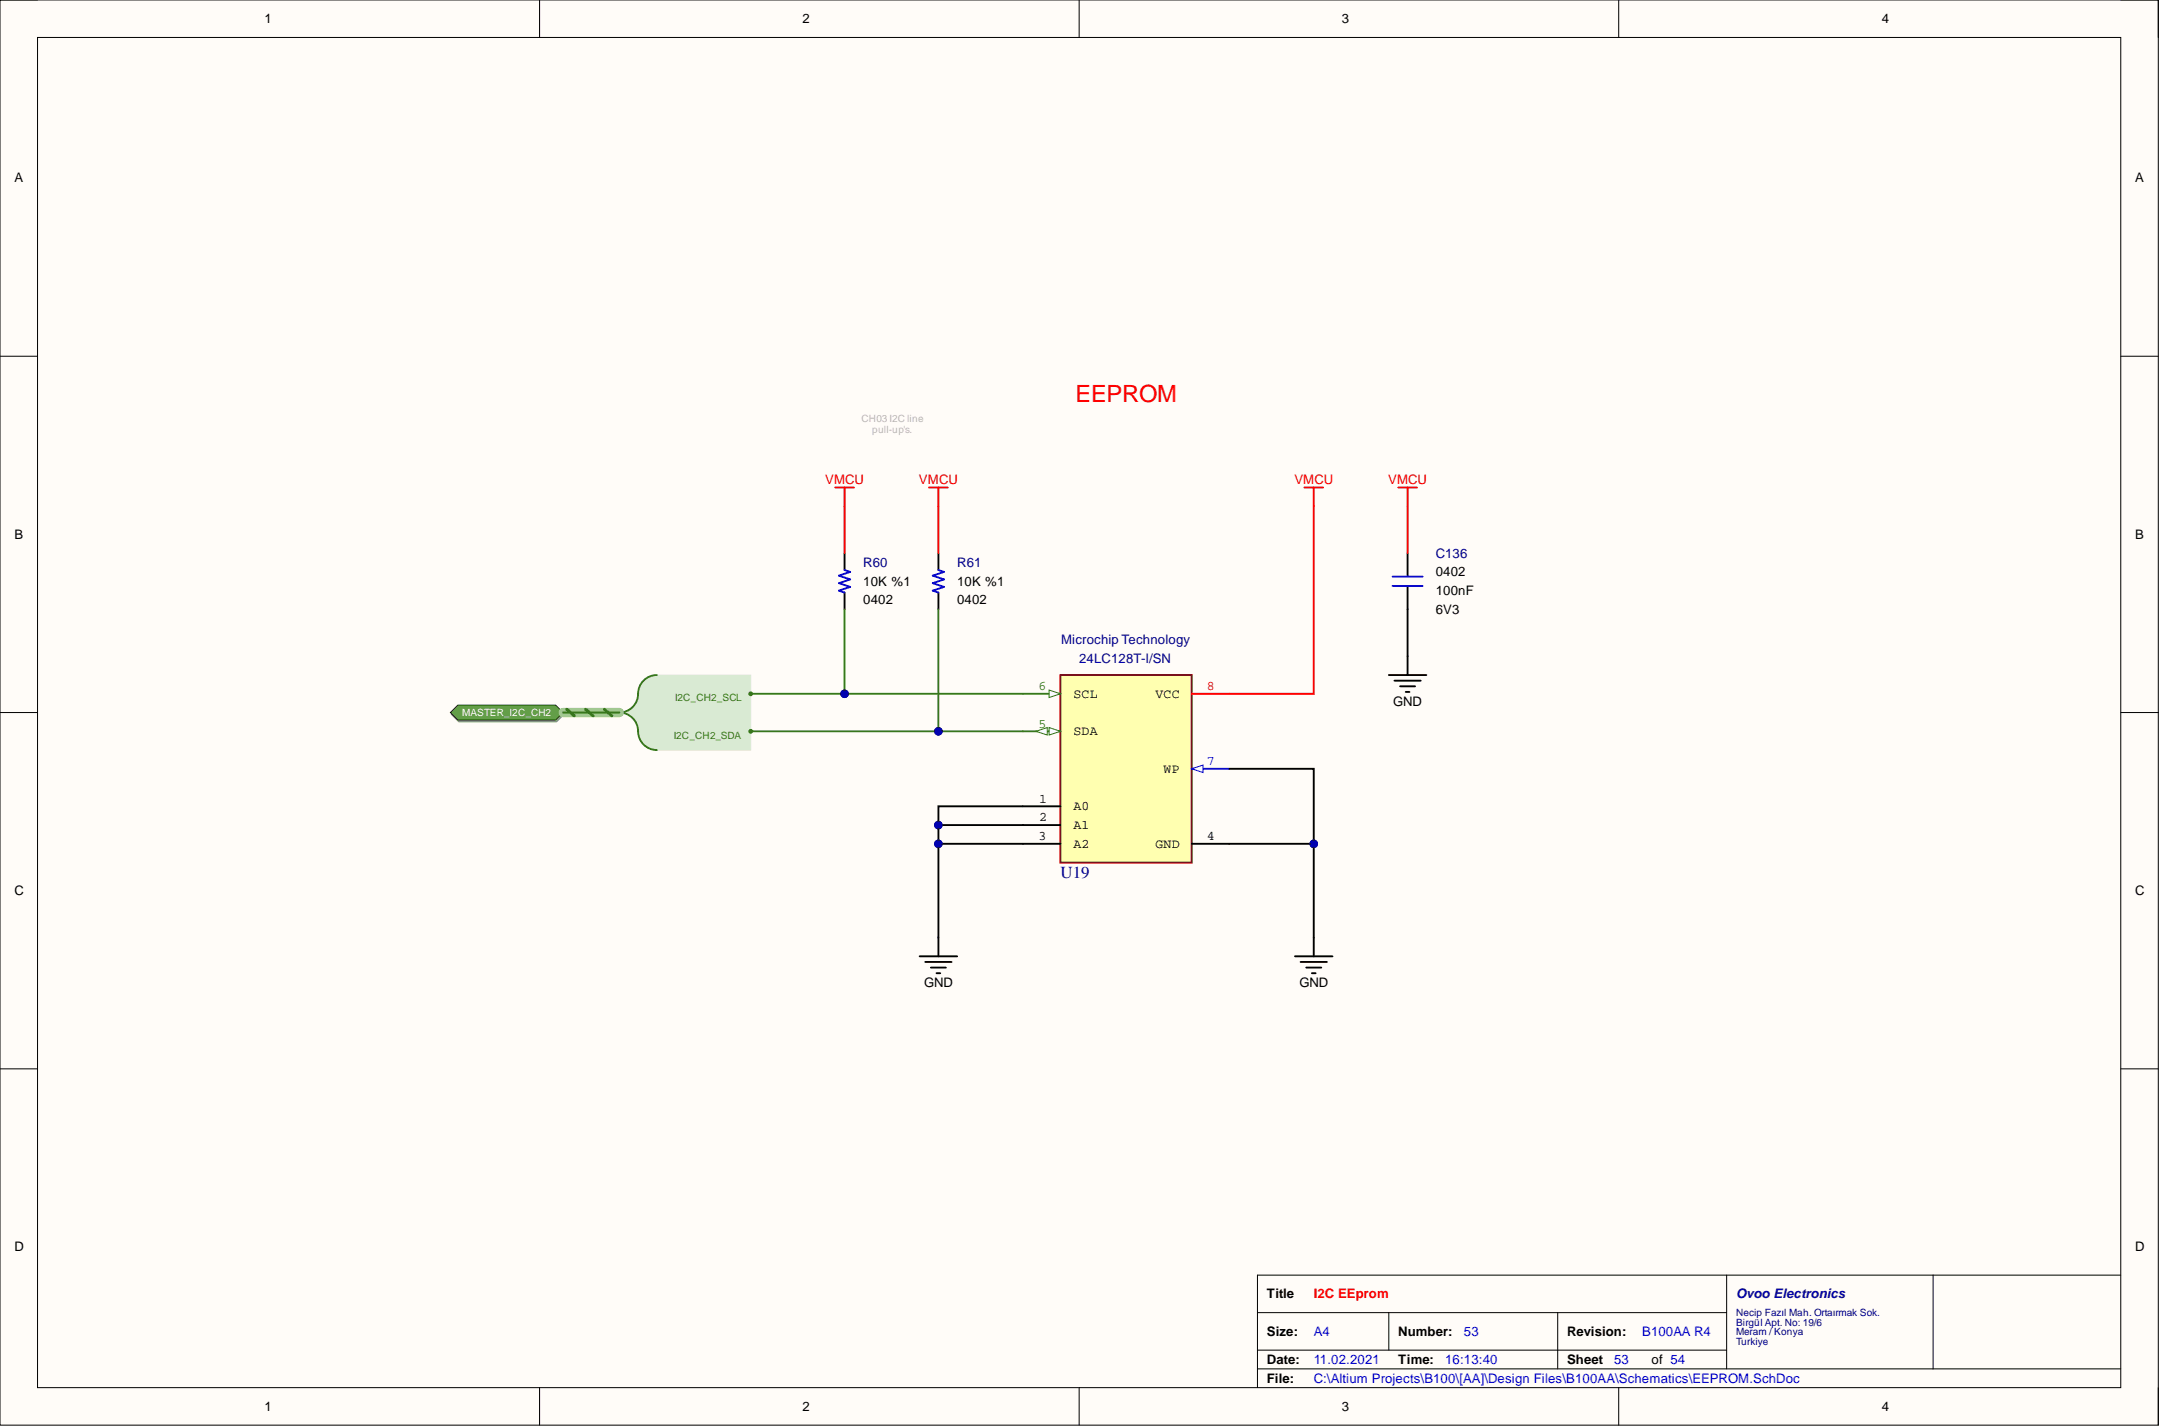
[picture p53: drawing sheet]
<svg xmlns="http://www.w3.org/2000/svg" width="292mm" height="193mm" viewBox="0 0 292 193" stroke-linecap="round" stroke-linejoin="round" font-family="sans-serif">
<defs><g id="words">
<text font-size="3.2" fill="#f00" x="145.5" y="54.4">EEPROM</text>
<text font-size="2.3" fill="#000080" x="143.5" y="118.8">U19</text>
<g font-size="1.8">
<text x="35.8" y="3.1">1</text>
<text x="108.6" y="3.1">2</text>
<text x="181.6" y="3.1">3</text>
<text x="254.6" y="3.1">4</text>
<text x="1.9" y="24.7">A</text>
<text x="288.9" y="24.7">A</text>
<text x="1.9" y="72.9">B</text>
<text x="194.2" y="78">0402</text>
<text x="288.9" y="72.9">B</text>
<text x="116.8" y="79.3">10K %1</text>
<text x="116.8" y="81.8">0402</text>
<text x="129.5" y="79.3">10K %1</text>
<text x="129.5" y="81.8">0402</text>
<text x="194.2" y="80.5">100nF</text>
<text x="194.2" y="83.1">6V3</text>
<text x="145.2" y="94.4">SCL</text>
<text x="156.3" y="94.4">VCC</text>
<text x="188.5" y="95.5">GND</text>
<text x="145.2" y="99.5">SDA</text>
<text x="157.4" y="104.5">WP</text>
<text x="140.5" y="113.7">3</text>
<text x="140.6" y="108.6">1</text>
<text x="140.6" y="111.1">2</text>
<text x="145.2" y="109.6">A0</text>
<text x="145.2" y="112.2">A1</text>
<text x="163.3" y="113.7">4</text>
<text x="145.2" y="114.7">A2</text>
<text x="156.3" y="114.7">GND</text>
<text x="1.9" y="121.1">C</text>
<text x="288.9" y="121.1">C</text>
<text x="125" y="133.6">GND</text>
<text x="175.8" y="133.6">GND</text>
<text x="1.9" y="169.3">D</text>
<text x="288.9" y="169.3">D</text>
<text x="171.4" y="175.7">Title</text>
<text x="171.4" y="180.8">Size:</text>
<text x="171.4" y="184.6">Date:</text>
<text x="189.2" y="180.8">Number:</text>
<text x="189.2" y="184.6">Time:</text>
<text x="212" y="180.8">Revision:</text>
<text x="212" y="184.6">Sheet</text>
<text x="223.4" y="184.6">of 54</text>
<text x="35.8" y="190.9">1</text>
<text x="108.6" y="190.9">2</text>
<text x="171.4" y="187.1">File:</text>
<text x="181.6" y="190.9">3</text>
<text x="254.6" y="190.9">4</text>
</g>
<g font-size="1.8" fill="#f00">
<text x="111.6" y="65.5">VMCU</text>
<text x="124.3" y="65.5">VMCU</text>
<text x="175.1" y="65.5">VMCU</text>
<text x="187.8" y="65.5">VMCU</text>
<text x="163.3" y="93.4">8</text>
<text x="177.7" y="175.7">I2C EEprom</text>
</g>
<g font-size="1.8" fill="#000080">
<text x="116.8" y="76.7">R60</text>
<text x="129.5" y="76.7">R61</text>
<text x="194.2" y="75.4">C136</text>
<text x="143.5" y="87.1">Microchip Technology</text>
<text x="146" y="89.7">24LC128T-I/SN</text>
<text x="234.9" y="175.7">Ovoo Electronics</text>
</g>
<g font-size="1.8" fill="#38761d">
<text x="140.5" y="93.4">6</text>
<text x="140.5" y="98.5">5</text>
</g>
<g font-size="1.8" fill="#00f">
<text x="163.3" y="103.5">7</text>
<text x="177.7" y="184.6">11.02.2021</text>
<text x="177.7" y="180.8">A4</text>
<text x="195.5" y="184.6">16:13:40</text>
<text x="198.1" y="180.8">53</text>
<text x="218.4" y="184.6">53</text>
<text x="222.2" y="180.8">B100AA R4</text>
<text x="177.7" y="187.1">C:\Altium Projects\B100\[AA]\Design Files\B100AA\Schematics\EEPROM.SchDoc</text>
</g>
<g font-size="1.4" fill="#b7b7b7">
<text x="116.5" y="57.1">CH03 I2C line</text>
<text x="118" y="58.6">pull-up's.</text>
</g>
<g font-size="1.4" fill="#38761d">
<text x="91.3" y="94.9">I2C_CH2_SCL</text>
<text x="91.2" y="100">I2C_CH2_SDA</text>
</g>
<text font-size="1.4" fill="#fff" x="62.5" y="96.9">MASTER_I2C_CH2</text>
<g font-size="1.4" fill="#000080">
<text x="234.9" y="178.1">Necip Fazıl Mah. Ortaırmak Sok.</text>
<text x="234.9" y="179.4">Birgül Apt. No: 19/6</text>
<text x="234.9" y="180.7">Meram / Konya</text>
<text x="234.9" y="181.9">Turkiye</text>
</g>
</g></defs>
<path d="M0 0h292v192.9h-292z" fill-rule="evenodd" fill="#fffcf8"/>
<path d="M0 0h292v192.9h-292z" fill="none" stroke="#000" stroke-width=".14"/>
<path d="M5.1 5.1h281.8v182.7h-281.8z" fill-rule="evenodd" fill="#fffcf8"/>
<g fill="none" stroke="#000" stroke-width=".14">
<path d="M0 0h5.1M73 0v5.1M146 0v5.1M219 0v5.1M286.9 0h5.1v5.1M5.1 5.1h281.8v182.7h-281.8zM0 48.2h5.1M286.9 48.2h5.1M0 96.4h5.1M286.9 96.4h5.1M0 144.6h5.1M286.9 144.6h5.1"/>
<path d="M170.1 177.6h63.5M187.9 177.6v5.1M210.8 177.6v7.6M233.6 172.6v12.6M261.5 172.6v12.6M286.9 172.6h-116.8v15.2M73 187.8v5.1M146 187.8v5.1M170.1 185.2h116.8M170.1 182.7h63.5M219 187.8v5.1M292 187.8v5.1"/>
</g>
<path d="M124.4 129.4h5.1M125.2 130.2h3.5M125.9 130.9h2.1M126.7 131.7h.5M127 126.9v2.5M175.2 129.4h5.1M176 130.2h3.5M176.7 130.9h2.1M177.5 131.7h.5M177.7 126.9v2.5" fill="none" stroke="#000" stroke-width=".25"/>
<path d="M143.5 91.3h17.7v25.4h-17.7z" fill-rule="evenodd" fill="#ffffb0"/>
<path d="M143.5 91.3h17.7v25.4h-17.7z" fill="none" stroke="#800000" stroke-width=".25"/>
<path d="M138.4 114.2h5.1M161.2 114.2h5.1" fill="none" stroke="#000" stroke-width=".25"/>
<path d="M138.4 99h5.1" fill="none" stroke="#38761d" stroke-width=".25"/>
<path d="M141.9 98.5l1.6 .5-1.6 .5z" fill="#f8fcff"/>
<path d="M141.9 98.5l1.6 .5-1.6 .5z" fill="none" stroke="#38761d" stroke-width=".14"/>
<path d="M140.2 99l1.5-.5v1z" fill="#f8fcff"/>
<path d="M140.2 99l1.5-.5v1z" fill="none" stroke="#38761d" stroke-width=".14"/>
<path d="M138.4 109.1h5.1M138.4 111.6h5.1" fill="none" stroke="#000" stroke-width=".25"/>
<path d="M161.2 93.9h5.1" fill="none" stroke="#f00" stroke-width=".25"/>
<path d="M138.4 93.9h5.1" fill="none" stroke="#38761d" stroke-width=".25"/>
<path d="M141.9 93.4l1.6 .5-1.6 .5z" fill="#f8fcff"/>
<path d="M141.9 93.4l1.6 .5-1.6 .5z" fill="none" stroke="#38761d" stroke-width=".14"/>
<path d="M161.2 104h5.1" fill="none" stroke="#00f" stroke-width=".25"/>
<path d="M161.2 104l1.6-.5v1z" fill="#f8fcff"/>
<path d="M161.2 104l1.6-.5v1z" fill="none" stroke="#00f" stroke-width=".14"/>
<path d="M113 66h2.5M114.3 66v2.5M125.7 66h2.5M127 66v2.5M176.5 66h2.5M177.7 66v2.5M189.2 66h2.5M190.4 66v2.5" fill="none" stroke="#f00" stroke-width=".25"/>
<path d="M114.3 74.9v2.2M127 74.9v2.2M190.4 74.9v3M190.4 79.4v3.1M114.3 80.2v2.3M127 80.2v2.3M187.9 91.3h5.1M188.7 92.1h3.5M189.4 92.9h2.1M190.2 93.6h.5M190.4 88.8v2.5" fill="none" stroke="#000" stroke-width=".25"/>
<path d="M114.3 77.1l.7 .3-1.5 .5 1.5 .5-1.5 .5 1.5 .5-1.5 .5 .8 .3M127 77.1l.7 .3-1.5 .5 1.5 .5-1.5 .5 1.5 .5-1.5 .5 .8 .3M188.4 78h4.1M188.4 79.3h4.1" fill="none" stroke="#00f" stroke-width=".25"/>
<path d="M86.6 92.6l1-.9 1.3-.4h12.7v10.2h-12.7a2.62 2.62 0 0 1-2.6-3.2l-.6-1-1.3-.9 1.3-.8 .6-1.1v-.6z" fill-rule="evenodd" fill="#d9ead3"/>
<path d="M86.6 92.6l1-.9 1.3-.4h12.7v10.2h-12.7a2.62 2.62 0 0 1-2.6-3.2l-.6-1-1.3-.9 1.3-.8 .6-1.1v-.6z" fill="none" stroke="#d9ead3" stroke-width=".14"/>
<path d="M88.9 91.3a2.54 2.54 0 0 0-2.6 2.6 2.53 2.53 0 0 1-2.5 2.5 2.54 2.54 0 0 1 2.5 2.6 2.54 2.54 0 0 0 2.6 2.5" fill="none" stroke="#38761d" stroke-width=".25"/>
<circle cx="101.6" cy="99" r=".25" fill="#38761d"/>
<circle cx="101.6" cy="99" r=".25" fill="none" stroke="#38761d" stroke-width=".14"/>
<circle cx="101.6" cy="93.9" r=".25" fill="#38761d"/>
<circle cx="101.6" cy="93.9" r=".25" fill="none" stroke="#38761d" stroke-width=".14"/>
<path d="M61.1 96.7l1-1h13.2l1 1-1 1h-13.2z" fill-rule="evenodd" fill="#8ba480"/>
<path d="M61.1 96.7l1-1h13.2l1 1-1 1h-13.2z" fill="none" stroke="#77906c" stroke-width=".14"/>
<path d="M60.9 96.4l1-1h13.3l1 1-1 1h-13.3z" fill-rule="evenodd" fill="#609e45"/>
<path d="M60.9 96.4l1-1h13.3l1 1-1 1h-13.3z" fill="none" stroke="#003a00" stroke-width=".14"/>
<path d="M190.4 68.5v6.4" fill="none" stroke="#f00" stroke-width=".25"/>
<path d="M76.2 96.4h7.6" fill="none" stroke="#92d077" stroke-width="1.3"/>
<path d="M76.7 96l1 .9M79.2 96l1 .9M81.8 96l1 .9" fill="none" stroke="#38761d" stroke-width=".38"/>
<path d="M76.2 96.4h7.6M101.6 99h36.8" fill="none" stroke="#38761d" stroke-width=".25"/>
<circle cx="127" cy="99" r=".51" fill="#000080"/>
<circle cx="127" cy="99" r=".51" fill="none" stroke="#000080" stroke-width=".14"/>
<path d="M101.6 93.9h36.8" fill="none" stroke="#38761d" stroke-width=".25"/>
<circle cx="114.3" cy="93.9" r=".51" fill="#000080"/>
<circle cx="114.3" cy="93.9" r=".51" fill="none" stroke="#000080" stroke-width=".14"/>
<path d="M127 114.2h11.4" fill="none" stroke="#000" stroke-width=".25"/>
<circle cx="127" cy="114.2" r=".51" fill="#000080"/>
<circle cx="127" cy="114.2" r=".51" fill="none" stroke="#000080" stroke-width=".14"/>
<path d="M127 111.6h11.4" fill="none" stroke="#000" stroke-width=".25"/>
<circle cx="127" cy="111.6" r=".51" fill="#000080"/>
<circle cx="127" cy="111.6" r=".51" fill="none" stroke="#000080" stroke-width=".14"/>
<path d="M138.4 109.1h-11.4v17.8" fill="none" stroke="#000" stroke-width=".25"/>
<circle cx="127" cy="114.2" r=".51" fill="#000080"/>
<circle cx="127" cy="114.2" r=".51" fill="none" stroke="#000080" stroke-width=".14"/>
<circle cx="127" cy="111.6" r=".51" fill="#000080"/>
<circle cx="127" cy="111.6" r=".51" fill="none" stroke="#000080" stroke-width=".14"/>
<path d="M166.3 114.2h11.4v12.7" fill="none" stroke="#000" stroke-width=".25"/>
<circle cx="177.7" cy="114.2" r=".51" fill="#000080"/>
<circle cx="177.7" cy="114.2" r=".51" fill="none" stroke="#000080" stroke-width=".14"/>
<path d="M166.3 104h11.4v10.2" fill="none" stroke="#000" stroke-width=".25"/>
<circle cx="177.7" cy="114.2" r=".51" fill="#000080"/>
<circle cx="177.7" cy="114.2" r=".51" fill="none" stroke="#000080" stroke-width=".14"/>
<path d="M177.7 68.5v25.4h-11.4" fill="none" stroke="#f00" stroke-width=".25"/>
<path d="M114.3 82.5v11.4" fill="none" stroke="#38761d" stroke-width=".25"/>
<circle cx="114.3" cy="93.9" r=".51" fill="#000080"/>
<circle cx="114.3" cy="93.9" r=".51" fill="none" stroke="#000080" stroke-width=".14"/>
<path d="M114.3 68.5v6.4" fill="none" stroke="#f00" stroke-width=".25"/>
<path d="M127 82.5v16.5" fill="none" stroke="#38761d" stroke-width=".25"/>
<circle cx="127" cy="99" r=".51" fill="#000080"/>
<circle cx="127" cy="99" r=".51" fill="none" stroke="#000080" stroke-width=".14"/>
<path d="M127 68.5v6.4" fill="none" stroke="#f00" stroke-width=".25"/>
<path d="M190.4 82.5v6.3" fill="none" stroke="#000" stroke-width=".25"/>
<use href="#words"/>
</svg>
